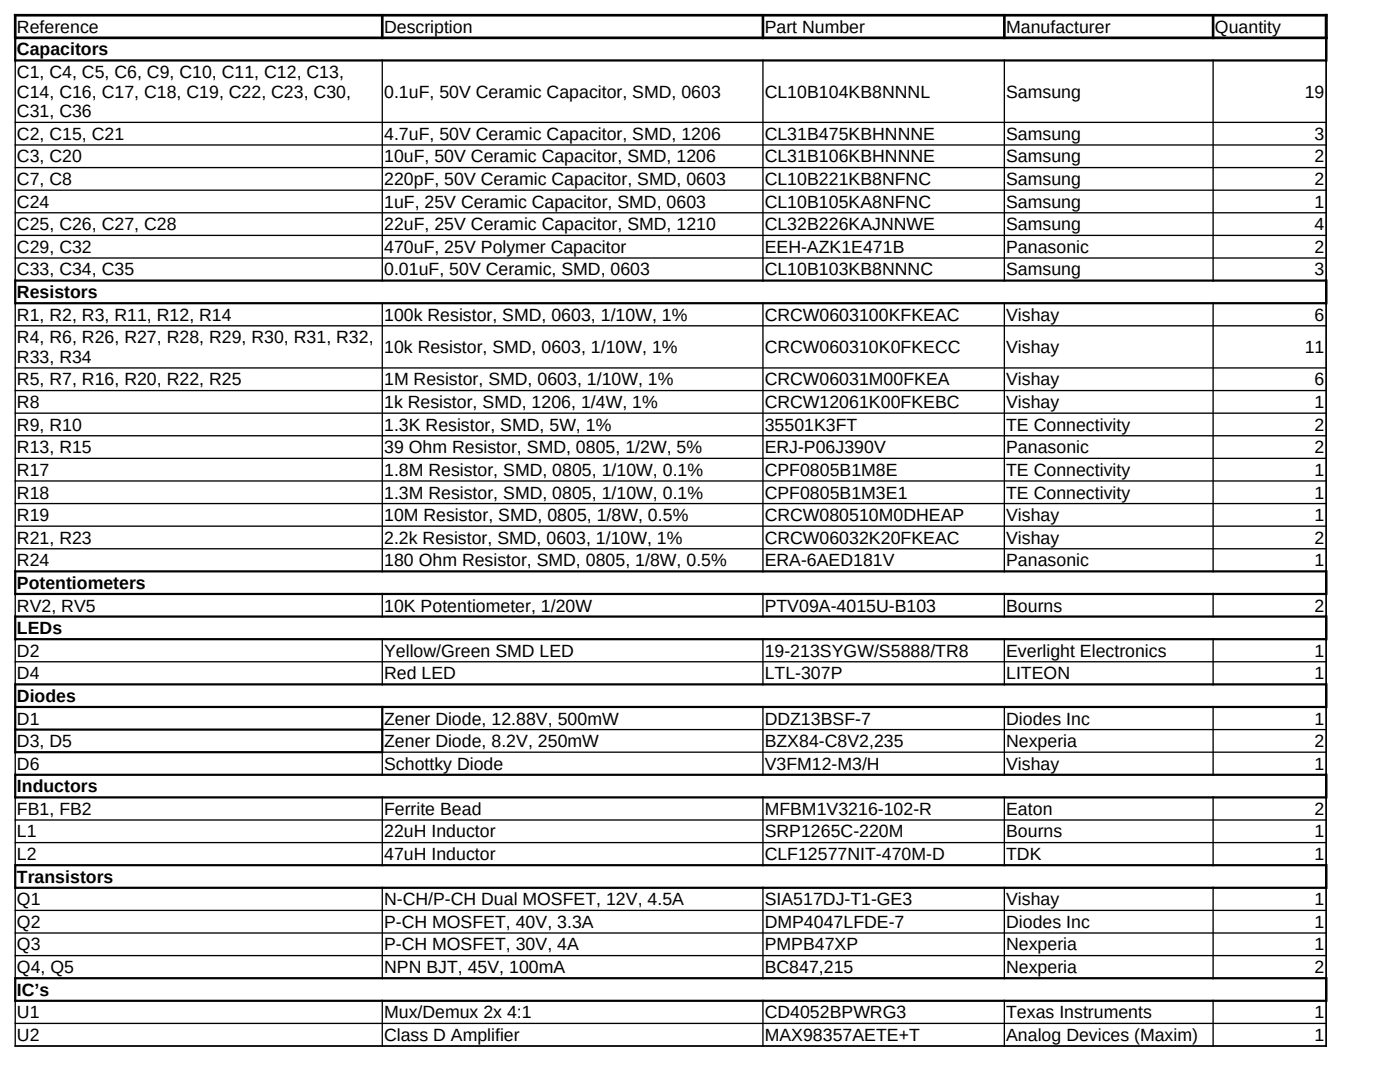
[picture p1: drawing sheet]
<svg xmlns="http://www.w3.org/2000/svg" width="279mm" height="216mm" viewBox="0 0 279 216" stroke-linecap="round" stroke-linejoin="round" font-family="sans-serif">
<defs><g id="words">
<g font-size="3.5">
<text x="3.4" y="6.5">Reference</text>
<text x="3.4" y="11">Capacitors</text>
<text x="76.7" y="6.5">Description</text>
<text x="152.6" y="6.5">Part Number</text>
<text x="200.8" y="6.5">Manufacturer</text>
<text x="242.5" y="6.5">Quantity</text>
<text x="3.4" y="15.6">C1, C4, C5, C6, C9, C10, C11, C12, C13,</text>
<text x="3.4" y="19.5">C14, C16, C17, C18, C19, C22, C23, C30,</text>
<text x="3.4" y="23.4">C31, C36</text>
<text x="76.7" y="19.5">0.1uF, 50V Ceramic Capacitor, SMD, 0603</text>
<text x="152.6" y="19.5">CL10B104KB8NNNL</text>
<text x="200.8" y="19.5">Samsung</text>
<text x="260.4" y="19.5">19</text>
<text x="3.4" y="27.9">C2, C15, C21</text>
<text x="76.7" y="27.9">4.7uF, 50V Ceramic Capacitor, SMD, 1206</text>
<text x="152.6" y="27.9">CL31B475KBHNNNE</text>
<text x="200.8" y="27.9">Samsung</text>
<text x="262.3" y="27.9">3</text>
<text x="3.4" y="32.4">C3, C20</text>
<text x="76.7" y="32.4">10uF, 50V Ceramic Capacitor, SMD, 1206</text>
<text x="152.6" y="32.4">CL31B106KBHNNNE</text>
<text x="200.8" y="32.4">Samsung</text>
<text x="262.3" y="32.4">2</text>
<text x="3.4" y="36.9">C7, C8</text>
<text x="3.4" y="41.4">C24</text>
<text x="76.7" y="36.9">220pF, 50V Ceramic Capacitor, SMD, 0603</text>
<text x="76.7" y="41.4">1uF, 25V Ceramic Capacitor, SMD, 0603</text>
<text x="152.6" y="36.9">CL10B221KB8NFNC</text>
<text x="152.6" y="41.4">CL10B105KA8NFNC</text>
<text x="200.8" y="36.9">Samsung</text>
<text x="200.8" y="41.4">Samsung</text>
<text x="262.3" y="36.9">2</text>
<text x="262.3" y="41.4">1</text>
<text x="3.4" y="46">C25, C26, C27, C28</text>
<text x="76.7" y="46">22uF, 25V Ceramic Capacitor, SMD, 1210</text>
<text x="152.6" y="46">CL32B226KAJNNWE</text>
<text x="200.8" y="46">Samsung</text>
<text x="262.3" y="46">4</text>
<text x="3.4" y="50.5">C29, C32</text>
<text x="76.7" y="50.5">470uF, 25V Polymer Capacitor</text>
<text x="152.6" y="50.5">EEH-AZK1E471B</text>
<text x="200.8" y="50.5">Panasonic</text>
<text x="262.3" y="50.5">2</text>
<text x="3.4" y="55">C33, C34, C35</text>
<text x="3.4" y="59.5">Resistors</text>
<text x="76.7" y="55">0.01uF, 50V Ceramic, SMD, 0603</text>
<text x="152.6" y="55">CL10B103KB8NNNC</text>
<text x="200.8" y="55">Samsung</text>
<text x="262.3" y="55">3</text>
<text x="3.4" y="64">R1, R2, R3, R11, R12, R14</text>
<text x="76.7" y="64">100k Resistor, SMD, 0603, 1/10W, 1%</text>
<text x="152.6" y="64">CRCW0603100KFKEAC</text>
<text x="200.8" y="64">Vishay</text>
<text x="262.3" y="64">6</text>
<text x="3.4" y="68.5">R4, R6, R26, R27, R28, R29, R30, R31, R32,</text>
<text x="76.7" y="70.5">10k Resistor, SMD, 0603, 1/10W, 1%</text>
<text x="152.6" y="70.5">CRCW060310K0FKECC</text>
<text x="200.8" y="70.5">Vishay</text>
<text x="260.4" y="70.5">11</text>
<text x="3.4" y="76.9">R5, R7, R16, R20, R22, R25</text>
<text x="3.4" y="72.4">R33, R34</text>
<text x="76.7" y="76.9">1M Resistor, SMD, 0603, 1/10W, 1%</text>
<text x="152.6" y="76.9">CRCW06031M00FKEA</text>
<text x="200.8" y="76.9">Vishay</text>
<text x="262.3" y="76.9">6</text>
<text x="3.4" y="81.4">R8</text>
<text x="76.7" y="81.4">1k Resistor, SMD, 1206, 1/4W, 1%</text>
<text x="152.6" y="81.4">CRCW12061K00FKEBC</text>
<text x="200.8" y="81.4">Vishay</text>
<text x="262.3" y="81.4">1</text>
<text x="3.4" y="85.9">R9, R10</text>
<text x="76.7" y="85.9">1.3K Resistor, SMD, 5W, 1%</text>
<text x="152.6" y="85.9">35501K3FT</text>
<text x="200.8" y="85.9">TE Connectivity</text>
<text x="262.3" y="85.9">2</text>
<text x="3.4" y="90.5">R13, R15</text>
<text x="3.4" y="95">R17</text>
<text x="76.7" y="90.5">39 Ohm Resistor, SMD, 0805, 1/2W, 5%</text>
<text x="76.7" y="95">1.8M Resistor, SMD, 0805, 1/10W, 0.1%</text>
<text x="152.6" y="90.5">ERJ-P06J390V</text>
<text x="152.6" y="95">CPF0805B1M8E</text>
<text x="200.8" y="90.5">Panasonic</text>
<text x="200.8" y="95">TE Connectivity</text>
<text x="262.3" y="90.5">2</text>
<text x="262.3" y="95">1</text>
<text x="3.4" y="99.5">R18</text>
<text x="76.7" y="99.5">1.3M Resistor, SMD, 0805, 1/10W, 0.1%</text>
<text x="152.6" y="99.5">CPF0805B1M3E1</text>
<text x="200.8" y="99.5">TE Connectivity</text>
<text x="262.3" y="99.5">1</text>
<text x="3.4" y="104">R19</text>
<text x="76.7" y="104">10M Resistor, SMD, 0805, 1/8W, 0.5%</text>
<text x="152.6" y="104">CRCW080510M0DHEAP</text>
<text x="200.8" y="104">Vishay</text>
<text x="262.3" y="104">1</text>
<text x="3.4" y="108.5">R21, R23</text>
<text x="3.4" y="113">R24</text>
<text x="76.7" y="108.5">2.2k Resistor, SMD, 0603, 1/10W, 1%</text>
<text x="76.7" y="113">180 Ohm Resistor, SMD, 0805, 1/8W, 0.5%</text>
<text x="152.6" y="108.5">CRCW06032K20FKEAC</text>
<text x="152.6" y="113">ERA-6AED181V</text>
<text x="200.8" y="108.5">Vishay</text>
<text x="200.8" y="113">Panasonic</text>
<text x="262.3" y="108.5">2</text>
<text x="262.3" y="113">1</text>
<text x="3.4" y="117.5">Potentiometers</text>
<text x="3.4" y="122">RV2, RV5</text>
<text x="76.7" y="122">10K Potentiometer, 1/20W</text>
<text x="152.6" y="122">PTV09A-4015U-B103</text>
<text x="200.8" y="122">Bourns</text>
<text x="262.3" y="122">2</text>
<text x="3.4" y="126.5">LEDs</text>
<text x="3.4" y="131.1">D2</text>
<text x="76.7" y="131.1">Yellow/Green SMD LED</text>
<text x="152.6" y="131.1">19-213SYGW/S5888/TR8</text>
<text x="200.8" y="131.1">Everlight Electronics</text>
<text x="262.3" y="131.1">1</text>
<text x="3.4" y="135.5">D4</text>
<text x="76.7" y="135.5">Red LED</text>
<text x="152.6" y="135.5">LTL-307P</text>
<text x="200.8" y="135.5">LITEON</text>
<text x="262.3" y="135.5">1</text>
<text x="3.4" y="140">Diodes</text>
<text x="3.4" y="144.6">D1</text>
<text x="3.4" y="149.1">D3, D5</text>
<text x="76.7" y="144.6">Zener Diode, 12.88V, 500mW</text>
<text x="76.7" y="149.1">Zener Diode, 8.2V, 250mW</text>
<text x="152.6" y="144.6">DDZ13BSF-7</text>
<text x="152.6" y="149.1">BZX84-C8V2,235</text>
<text x="200.8" y="144.6">Diodes Inc</text>
<text x="200.8" y="149.1">Nexperia</text>
<text x="262.3" y="144.6">1</text>
<text x="262.3" y="149.1">2</text>
<text x="3.4" y="153.6">D6</text>
<text x="76.7" y="153.6">Schottky Diode</text>
<text x="152.6" y="153.6">V3FM12-M3/H</text>
<text x="200.8" y="153.6">Vishay</text>
<text x="262.3" y="153.6">1</text>
<text x="3.4" y="158.1">Inductors</text>
<text x="3.4" y="162.6">FB1, FB2</text>
<text x="3.4" y="167.1">L1</text>
<text x="76.7" y="162.6">Ferrite Bead</text>
<text x="76.7" y="167.1">22uH Inductor</text>
<text x="152.6" y="162.6">MFBM1V3216-102-R</text>
<text x="152.6" y="167.1">SRP1265C-220M</text>
<text x="200.8" y="162.6">Eaton</text>
<text x="200.8" y="167.1">Bourns</text>
<text x="262.3" y="162.6">2</text>
<text x="262.3" y="167.1">1</text>
<text x="3.4" y="171.6">L2</text>
<text x="76.7" y="171.6">47uH Inductor</text>
<text x="152.6" y="171.6">CLF12577NIT-470M-D</text>
<text x="200.8" y="171.6">TDK</text>
<text x="262.3" y="171.6">1</text>
<text x="3.4" y="176.1">Transistors</text>
<text x="3.4" y="180.7">Q1</text>
<text x="3.4" y="185.2">Q2</text>
<text x="76.7" y="180.7">N-CH/P-CH Dual MOSFET, 12V, 4.5A</text>
<text x="76.7" y="185.2">P-CH MOSFET, 40V, 3.3A</text>
<text x="152.6" y="180.7">SIA517DJ-T1-GE3</text>
<text x="152.6" y="185.2">DMP4047LFDE-7</text>
<text x="200.8" y="180.7">Vishay</text>
<text x="200.8" y="185.2">Diodes Inc</text>
<text x="262.3" y="180.7">1</text>
<text x="262.3" y="185.2">1</text>
<text x="3.4" y="189.7">Q3</text>
<text x="76.7" y="189.7">P-CH MOSFET, 30V, 4A</text>
<text x="152.6" y="189.7">PMPB47XP</text>
<text x="200.8" y="189.7">Nexperia</text>
<text x="262.3" y="189.7">1</text>
<text x="3.4" y="194.2">Q4, Q5</text>
<text x="76.7" y="194.2">NPN BJT, 45V, 100mA</text>
<text x="152.6" y="194.2">BC847,215</text>
<text x="200.8" y="194.2">Nexperia</text>
<text x="262.3" y="194.2">2</text>
<text x="3.4" y="198.7">IC’s</text>
<text x="3.4" y="203.2">U1</text>
<text x="76.7" y="203.2">Mux/Demux 2x 4:1</text>
<text x="152.6" y="203.2">CD4052BPWRG3</text>
<text x="200.8" y="203.2">Texas Instruments</text>
<text x="262.3" y="203.2">1</text>
<text x="3.4" y="207.7">U2</text>
<text x="76.7" y="207.7">Class D Amplifier</text>
<text x="152.6" y="207.7">MAX98357AETE+T</text>
<text x="200.8" y="207.7">Analog Devices (Maxim)</text>
<text x="262.3" y="207.7">1</text>
</g>
</g></defs>
<path d="M2.8 3h262.1M2.8 7.6h262.1M3 2.8v5M76.3 2.8v5M152.3 2.8v5M200.4 2.8v5M242.1 2.8v5M264.7 2.8v5" fill="none" stroke="#000" stroke-width=".53"/>
<g fill="none" stroke="#000" stroke-width=".44">
<path d="M2.9 12.1h261.9M3 7.3v5M264.7 7.3v5M2.9 56h261.9M3 55.8v4.9M264.7 55.8v4.9M2.9 60.5h261.9M2.9 114h261.9M2.9 118.5h261.9M3 113.8v4.9M264.7 113.8v4.9M2.9 123h261.9"/>
<path d="M2.9 127.5h261.9M2.9 136.6h261.9M3 122.8v5M3 136.3v14M264.7 122.8v5M264.7 136.3v5M2.8 141.1h262M2.8 145.6h73.7M2.9 150.1h73.5M2.9 154.6h261.9M2.9 159.1h261.9M3 154.4v4.9"/>
<path d="M76.3 140.9v9.3M264.7 154.4v4.9M2.9 172.6h261.9M2.9 177.1h261.9M3 172.4v5M264.7 172.4v5M2.9 195.2h261.9M2.9 199.7h261.9M3 195v4.9M264.7 195v4.9"/>
</g>
<g fill="none" stroke="#000" stroke-width=".26">
<path d="M3 11.8v44.4M76.3 11.8v44.4M152.3 11.8v44.4M200.4 11.8v44.4M242.1 11.8v44.4M264.7 11.8v44.4M2.9 24.4h261.9M2.9 28.9h261.9M2.9 33.4h261.9M2.9 38h261.9M2.9 42.5h261.9M2.9 47h261.9"/>
<path d="M2.9 51.5h261.9M2.9 65h261.9M2.9 73.4h261.9M2.9 77.9h261.9M3 60.3v53.9M76.3 60.3v53.9M152.3 60.3v53.9M200.4 60.3v53.9M242.1 60.3v53.9M264.7 60.3v53.9M2.9 82.4h261.9M2.9 86.9h261.9"/>
<path d="M2.9 91.5h261.9M2.9 96h261.9M2.9 100.5h261.9M2.9 105h261.9M2.9 109.5h261.9M3 118.3v4.9M76.3 118.3v4.9M152.3 118.3v4.9M200.4 118.3v4.9M242.1 118.3v4.9M264.7 118.3v4.9M2.9 132.1h261.9"/>
<path d="M3 127.3v9.5M76.3 127.3v9.5M152.3 127.3v9.5M200.4 127.3v9.5M242.1 127.3v9.5M264.7 127.3v9.5M3 149.9v4.9M3 158.9v14M76.1 145.6h188.7M76.2 150.1h188.6M76.3 150v4.8M76.3 158.9v14"/>
<path d="M152.3 140.9v13.9M152.3 158.9v14M200.4 140.9v13.9M200.4 158.9v14M242.1 140.9v13.9M242.1 158.9v14M264.7 140.9v13.9M264.7 158.9v14M2.9 163.6h261.9M2.9 168.1h261.9M3 176.9v18.5M76.3 176.9v18.5"/>
<path d="M152.3 176.9v18.5M200.4 176.9v18.5M242.1 176.9v18.5M264.7 176.9v18.5M2.9 181.7h261.9M2.9 186.2h261.9M2.9 190.7h261.9M3 199.5v9.4M76.3 199.5v9.4M152.3 199.5v9.4M200.4 199.5v9.4M242.1 199.5v9.4"/>
<path d="M264.7 199.5v9.4M2.9 204.2h261.9M2.9 208.7h261.9"/>
</g>
<use href="#words"/>
</svg>
